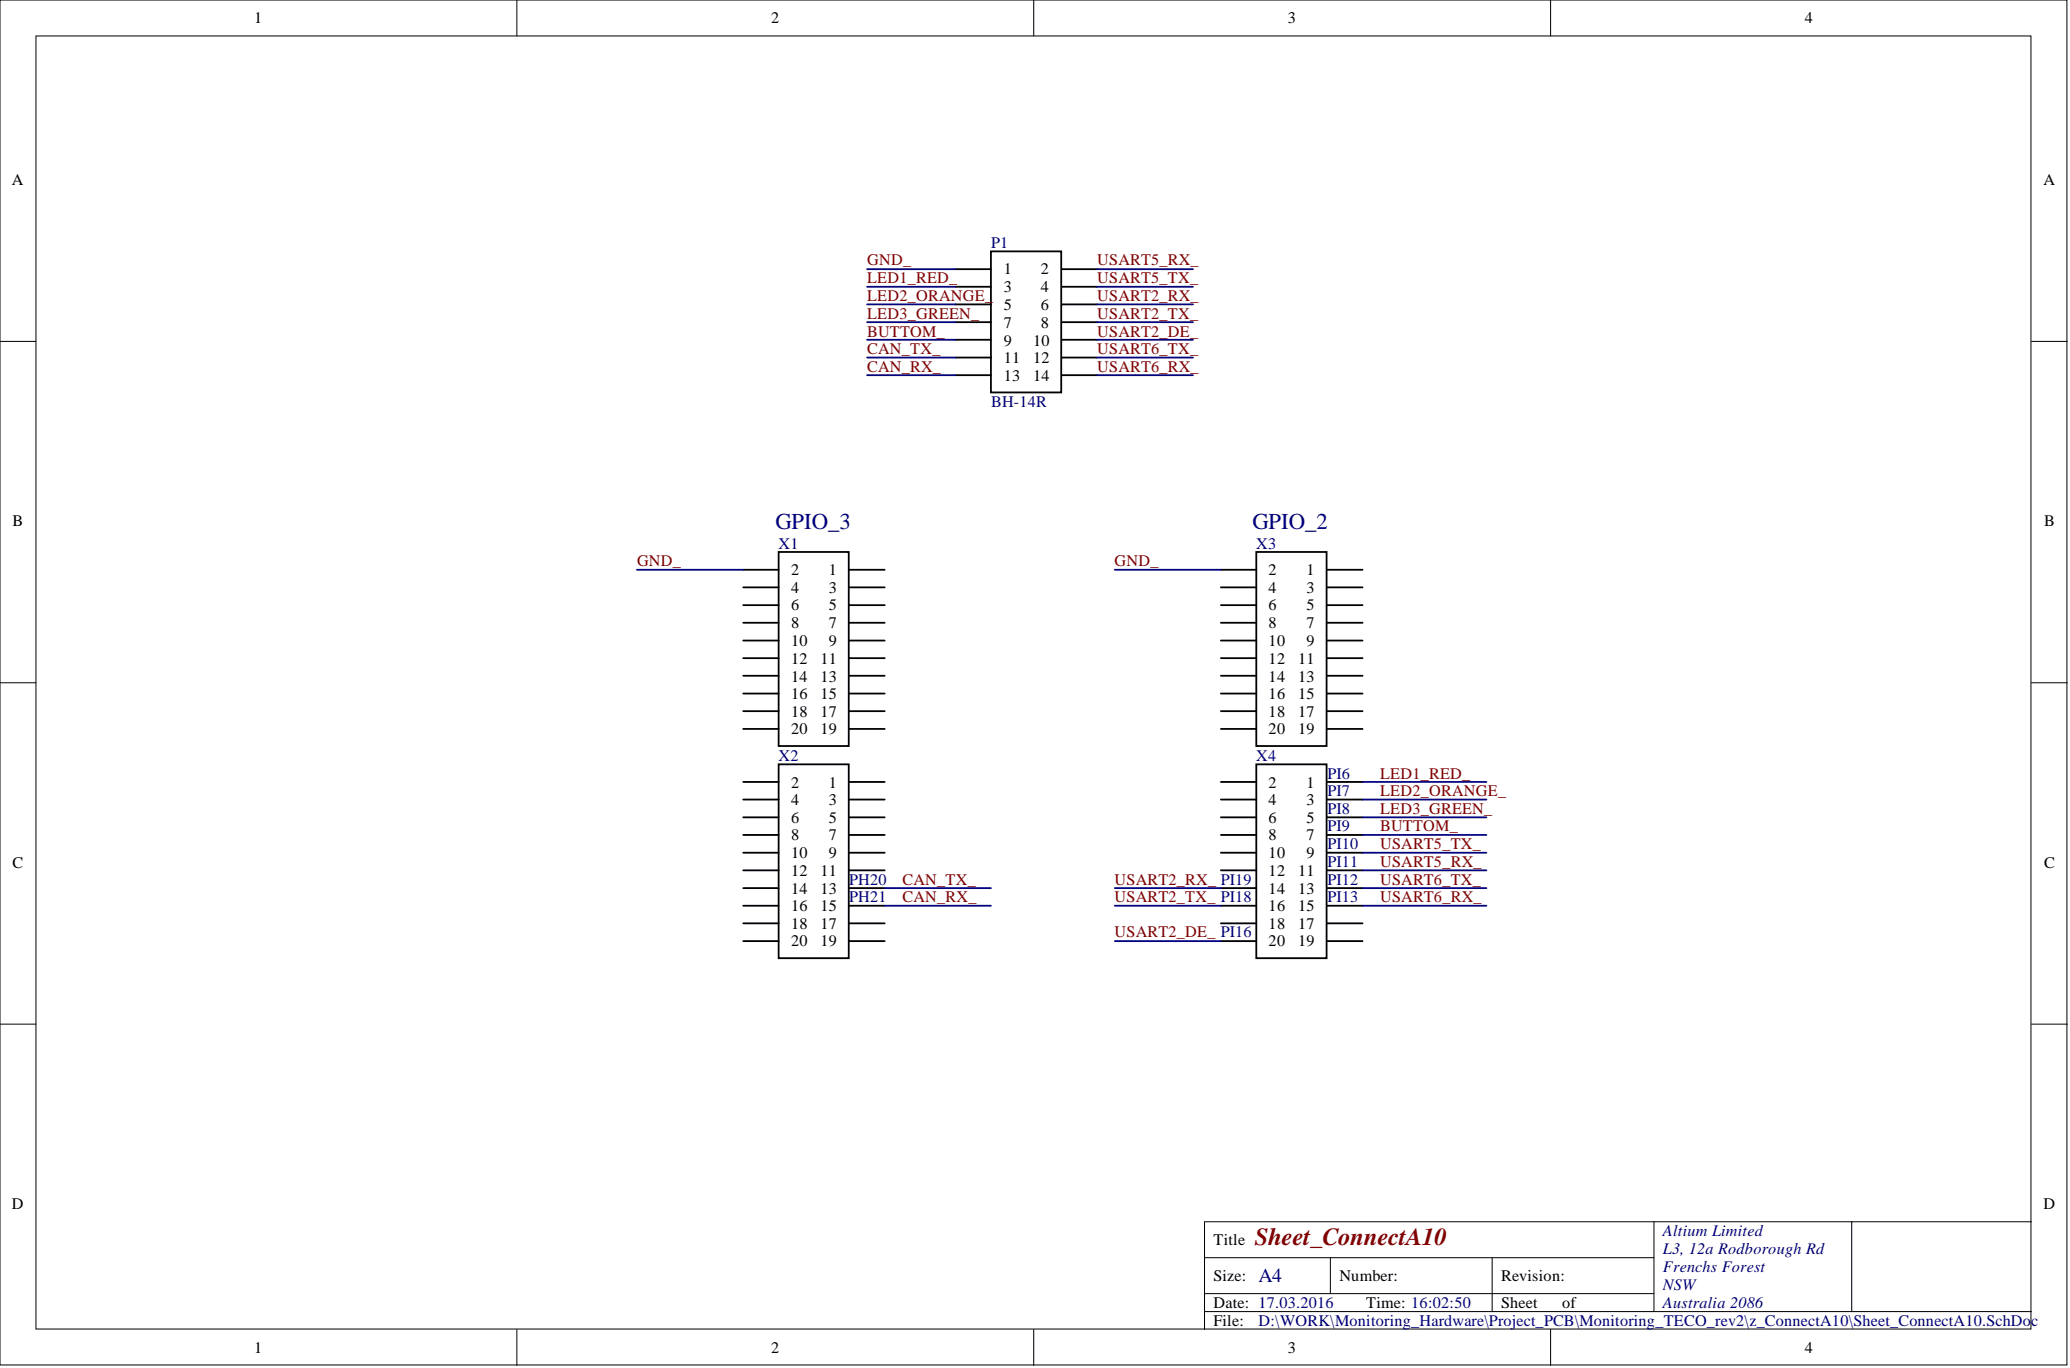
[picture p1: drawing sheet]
<svg xmlns="http://www.w3.org/2000/svg" width="292mm" height="193mm" viewBox="0 0 292 193" stroke-linecap="round" stroke-linejoin="round" font-family="sans-serif">
<defs><g id="words">
<text font-size="3.5" fill="#800000" x="177.1" y="175.6">Sheet_ConnectA10</text>
<g font-size="3.2" fill="#000080">
<text x="109.4" y="74.7">GPIO_3</text>
<text x="176.7" y="74.7">GPIO_2</text>
</g>
<text font-size="2.8" fill="#000080" x="177.6" y="180.9">A4</text>
<g font-size="2.3">
<text x="35.9" y="3.3">1</text>
<text x="108.8" y="3.3">2</text>
<text x="181.7" y="3.3">3</text>
<text x="254.7" y="3.3">4</text>
<text x="1.7" y="26.1">A</text>
<text x="288.4" y="26.1">A</text>
<text x="141.6" y="38.7">1</text>
<text x="141.6" y="41.2">3</text>
<text x="146.9" y="38.7">2</text>
<text x="146.9" y="41.2">4</text>
<text x="141.6" y="43.7">5</text>
<text x="141.6" y="46.2">7</text>
<text x="146.9" y="43.7">6</text>
<text x="146.9" y="46.2">8</text>
<text x="141.6" y="48.7">9</text>
<text x="141.6" y="51.2">11</text>
<text x="141.6" y="53.7">13</text>
<text x="145.8" y="48.7">10</text>
<text x="145.8" y="51.2">12</text>
<text x="145.8" y="53.7">14</text>
<text x="1.8" y="74.3">B</text>
<text x="288.4" y="74.3">B</text>
<text x="111.6" y="81.1">2</text>
<text x="111.6" y="83.6">4</text>
<text x="117" y="81.1">1</text>
<text x="117" y="83.6">3</text>
<text x="179" y="81.1">2</text>
<text x="179" y="83.6">4</text>
<text x="184.3" y="81.1">1</text>
<text x="184.3" y="83.6">3</text>
<text x="111.6" y="86.1">6</text>
<text x="111.6" y="88.6">8</text>
<text x="117" y="86.1">5</text>
<text x="117" y="88.6">7</text>
<text x="179" y="86.1">6</text>
<text x="179" y="88.6">8</text>
<text x="184.3" y="86.1">5</text>
<text x="184.3" y="88.6">7</text>
<text x="111.6" y="91.2">10</text>
<text x="111.6" y="93.6">12</text>
<text x="115.8" y="93.6">11</text>
<text x="117" y="91.2">9</text>
<text x="179" y="91.2">10</text>
<text x="179" y="93.6">12</text>
<text x="183.2" y="93.6">11</text>
<text x="184.3" y="91.2">9</text>
<text x="111.6" y="96.1">14</text>
<text x="111.6" y="98.6">16</text>
<text x="111.6" y="101.1">18</text>
<text x="115.8" y="96.1">13</text>
<text x="115.8" y="98.6">15</text>
<text x="115.8" y="101.1">17</text>
<text x="179" y="96.1">14</text>
<text x="179" y="98.6">16</text>
<text x="179" y="101.1">18</text>
<text x="183.2" y="96.1">13</text>
<text x="183.2" y="98.6">15</text>
<text x="183.2" y="101.1">17</text>
<text x="111.6" y="103.6">20</text>
<text x="115.8" y="103.6">19</text>
<text x="179" y="103.6">20</text>
<text x="183.2" y="103.6">19</text>
<text x="111.6" y="111.1">2</text>
<text x="111.6" y="113.5">4</text>
<text x="117" y="111.1">1</text>
<text x="117" y="113.5">3</text>
<text x="179" y="111.1">2</text>
<text x="179" y="113.5">4</text>
<text x="184.3" y="111.1">1</text>
<text x="184.3" y="113.5">3</text>
<text x="111.6" y="116.1">6</text>
<text x="111.6" y="118.5">8</text>
<text x="117" y="116.1">5</text>
<text x="117" y="118.5">7</text>
<text x="179" y="116.1">6</text>
<text x="179" y="118.5">8</text>
<text x="184.3" y="116.1">5</text>
<text x="184.3" y="118.5">7</text>
<text x="1.8" y="122.4">C</text>
<text x="111.6" y="121.1">10</text>
<text x="111.6" y="123.5">12</text>
<text x="115.8" y="123.5">11</text>
<text x="117" y="121.1">9</text>
<text x="179" y="121.1">10</text>
<text x="179" y="123.5">12</text>
<text x="183.2" y="123.5">11</text>
<text x="184.3" y="121.1">9</text>
<text x="288.4" y="122.4">C</text>
<text x="111.6" y="126">14</text>
<text x="111.6" y="128.5">16</text>
<text x="111.6" y="131">18</text>
<text x="115.8" y="126">13</text>
<text x="115.8" y="128.5">15</text>
<text x="115.8" y="131">17</text>
<text x="179" y="126">14</text>
<text x="179" y="128.5">16</text>
<text x="179" y="131">18</text>
<text x="183.2" y="126">13</text>
<text x="183.2" y="128.5">15</text>
<text x="183.2" y="131">17</text>
<text x="111.6" y="133.5">20</text>
<text x="115.8" y="133.5">19</text>
<text x="179" y="133.5">20</text>
<text x="183.2" y="133.5">19</text>
<text x="1.7" y="170.6">D</text>
<text x="288.4" y="170.6">D</text>
<text x="171.2" y="175.6">Title</text>
<text x="171.2" y="180.7">Size:</text>
<text x="171.2" y="184.5">Date: 17.03.2016</text>
<text x="189" y="180.7">Number:</text>
<text x="192.8" y="184.5">Time: 16:02:50</text>
<text x="211.8" y="180.7">Revision:</text>
<text x="211.8" y="184.5">Sheet</text>
<text x="220.5" y="184.5">of</text>
<text x="35.9" y="190.8">1</text>
<text x="108.8" y="190.8">2</text>
<text x="171.2" y="187">File:</text>
<text x="181.7" y="190.8">3</text>
<text x="254.7" y="190.8">4</text>
</g>
<g font-size="2.3" fill="#000080">
<text x="139.9" y="35">P1</text>
<text x="139.9" y="57.5">BH-14R</text>
<text x="109.8" y="77.4">X1</text>
<text x="177.2" y="77.4">X3</text>
<text x="109.8" y="107.3">X2</text>
<text x="177.2" y="107.3">X4</text>
<text x="187.3" y="109.8">PI6</text>
<text x="187.3" y="112.3">PI7</text>
<text x="187.3" y="114.8">PI8</text>
<text x="187.3" y="119.8">PI10</text>
<text x="187.3" y="117.3">PI9</text>
<text x="119.8" y="124.8">PH20</text>
<text x="187.3" y="122.2">PI11</text>
<text x="187.3" y="124.8">PI12</text>
<text x="119.8" y="127.2">PH21</text>
<text x="187.3" y="127.2">PI13</text>
<text x="234.7" y="174.4">Altium Limited</text>
<text x="234.7" y="176.9">L3, 12a Rodborough Rd</text>
<text x="234.7" y="179.4">Frenchs Forest</text>
<text x="234.7" y="182">NSW</text>
<text x="234.7" y="184.5">Australia 2086</text>
<text x="177.6" y="187">D:\WORK\Monitoring_Hardware\Project_PCB\Monitoring_TECO_rev2\z_ConnectA10\Sheet_ConnectA10.SchDo</text>
<text x="286.6" y="187">c</text>
</g>
<g font-size="2.3" fill="#800000">
<text x="122.4" y="37.4">GND_</text>
<text x="122.4" y="40">LED1_RED_</text>
<text x="154.8" y="37.4">USART5_RX_</text>
<text x="154.8" y="40">USART5_TX_</text>
<text x="122.4" y="47.5">BUTTOM_</text>
<text x="122.4" y="44.9">LED3_GREEN_</text>
<text x="122.4" y="42.4">LED2_ORANGE_</text>
<text x="154.8" y="44.9">USART2_TX_</text>
<text x="154.8" y="42.4">USART2_RX_</text>
<text x="154.8" y="47.5">USART2_DE_</text>
<text x="122.4" y="52.5">CAN_RX_</text>
<text x="122.4" y="49.9">CAN_TX_</text>
<text x="154.8" y="52.5">USART6_RX_</text>
<text x="154.8" y="49.9">USART6_TX_</text>
<text x="89.9" y="79.8">GND_</text>
<text x="157.3" y="79.8">GND_</text>
<text x="194.7" y="109.8">LED1_RED_</text>
<text x="194.7" y="112.3">LED2_ORANGE_</text>
<text x="194.7" y="119.8">USART5_TX_</text>
<text x="194.7" y="117.3">BUTTOM_</text>
<text x="194.7" y="114.8">LED3_GREEN_</text>
<text x="127.4" y="124.8">CAN_TX_</text>
<text x="157.3" y="124.8">USART2_RX_ PI19</text>
<text x="194.7" y="122.2">USART5_RX_</text>
<text x="194.7" y="124.8">USART6_TX_</text>
<text x="127.4" y="127.2">CAN_RX_</text>
<text x="157.3" y="127.2">USART2_TX_ PI18</text>
<text x="194.7" y="127.2">USART6_RX_</text>
<text x="157.3" y="132.2">USART2_DE_ PI16</text>
</g>
</g></defs>
<g fill="#fff" stroke="#000" stroke-width=".14">
<path d="M0 0h291.7v192.5h-291.7z"/>
<path d="M5.1 5.1h281.5v182.4h-281.5z"/>
</g>
<g fill="none" stroke="#000" stroke-width=".14">
<path d="M72.9 0v5.1M145.9 0v5.1M218.8 0v5.1M0 48.2h5.1M286.7 48.2h5M0 96.3h5.1M286.7 96.3h5M0 144.5h5.1M286.7 144.5h5M170 177.4h63.4M187.7 177.4v5.1M210.6 177.4v7.6"/>
<path d="M233.4 172.3v12.7M261.3 172.3h-91.3v15.2M286.7 172.3h-25.4v12.7M72.9 187.5v5.1M145.9 187.5v5.1M170 185h116.7M170 182.5h63.4M218.8 187.5v5.1"/>
</g>
<g fill="none" stroke="#000" stroke-width=".25">
<path d="M134.8 38h5M139.8 35.5h10v19.9h-10zM149.8 38h5M134.8 40.5h5M134.8 42.9h5M134.8 45.4h5M134.8 47.9h5M134.8 50.4h5M134.8 52.9h5M149.8 40.5h5M149.8 42.9h5M149.8 45.4h5"/>
<path d="M149.8 47.9h5M149.8 50.4h5M149.8 52.9h5M109.9 77.9h9.9v27.3h-9.9zM177.3 77.9h9.9v27.3h-9.9zM104.9 80.4h5M104.9 82.9h5M104.9 85.4h5M104.9 87.8h5M104.9 90.4h5M104.9 92.8h5M104.9 95.3h5"/>
<path d="M104.9 97.8h5M119.8 80.4h5M119.8 82.9h5M119.8 85.4h5M119.8 87.8h5M119.8 90.4h5M119.8 92.8h5M119.8 95.3h5M119.8 97.8h5M172.3 80.4h5M172.3 82.9h5M172.3 85.4h5"/>
<path d="M172.3 87.8h5M172.3 90.4h5M172.3 92.8h5M172.3 95.3h5M172.3 97.8h5M187.3 80.4h5M187.3 82.9h5M187.3 85.4h5M187.3 87.8h5M187.3 90.4h5M187.3 92.8h5M187.3 95.3h5"/>
<path d="M187.3 97.8h5M104.9 110.3h5M104.9 112.8h5M104.9 115.3h5M104.9 117.8h5M104.9 100.3h5M104.9 102.8h5M109.9 107.8h9.9v27.4h-9.9zM119.8 110.3h5M119.8 112.8h5M119.8 115.3h5M119.8 117.8h5"/>
<path d="M119.8 100.3h5M119.8 102.8h5M172.3 110.3h5M172.3 112.8h5M172.3 115.3h5M172.3 117.8h5M172.3 100.3h5M172.3 102.8h5M177.3 107.8h9.9v27.4h-9.9zM187.3 110.3h5M187.3 112.8h5M187.3 115.3h5"/>
<path d="M187.3 117.8h5M187.3 100.3h5M187.3 102.8h5M104.9 120.3h5M104.9 122.8h5M104.9 125.3h5M104.9 127.8h5M104.9 130.2h5M104.9 132.8h5M119.8 120.3h5M119.8 122.8h5M119.8 125.3h5"/>
<path d="M119.8 127.8h5M119.8 130.2h5M119.8 132.8h5M172.3 120.3h5M172.3 122.8h5M172.3 125.3h5M172.3 127.8h5M172.3 130.2h5M172.3 132.8h5M187.3 120.3h5M187.3 122.8h5M187.3 125.3h5"/>
<path d="M187.3 127.8h5M187.3 130.2h5M187.3 132.8h5"/>
</g>
<g fill="none" stroke="#000080" stroke-width=".25">
<path d="M122.4 38h12.4M154.8 38h13.5M122.4 40.5h12.4M122.4 42.9h12.4M122.4 45.4h12.4M122.4 47.9h12.4M122.4 50.4h12.4M122.4 52.9h12.4M154.8 40.5h13.5M154.8 42.9h13.5M154.8 45.4h13.5M154.8 47.9h13.5"/>
<path d="M154.8 50.4h13.5M154.8 52.9h13.5M89.9 80.4h15M157.3 80.4h15M192.3 117.8h17.4M192.3 112.8h17.4M192.3 110.3h17.4M192.3 115.3h17.4M124.8 125.3h15M124.8 127.8h15M157.3 125.3h15M157.3 132.8h15"/>
<path d="M157.3 127.8h15M192.3 125.3h17.4M192.3 127.8h17.4M192.3 122.8h17.4M192.3 120.3h17.4"/>
</g>
<use href="#words"/>
</svg>
